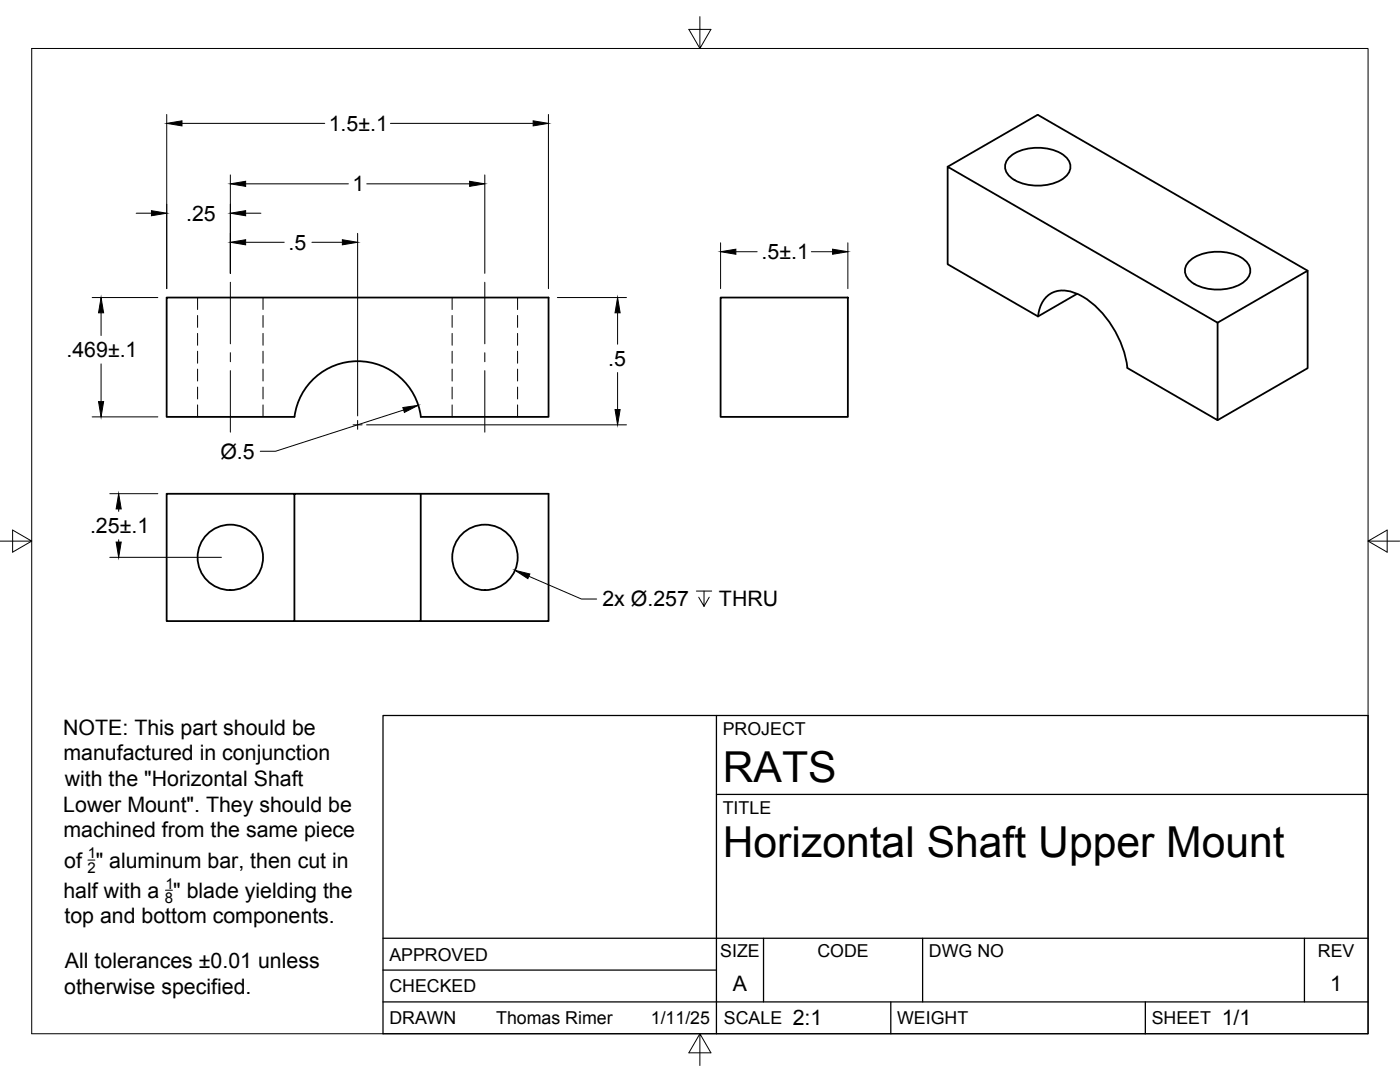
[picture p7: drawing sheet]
<svg xmlns="http://www.w3.org/2000/svg" width="279mm" height="216mm" viewBox="0 0 279 216" stroke-linecap="round" stroke-linejoin="round" font-family="sans-serif">
<defs><g id="words">
<g font-size="8.5">
<text x="144.3" y="156">RATS</text>
<text x="144.3" y="171">Horizontal Shaft Upper Mount</text>
</g>
<g font-size="4.3">
<text x="65.6" y="26.1">1.5±.1</text>
<text x="70.3" y="38.2">1</text>
<text x="37.1" y="44">.25</text>
<text x="57.6" y="49.8">.5</text>
<text x="152" y="51.7">.5±.1</text>
<text x="13.3" y="71.3">.469±.1</text>
<text x="121.4" y="73">.5</text>
<text x="44" y="91.5">Ø.5</text>
<text x="18" y="106.4">.25±.1</text>
<text x="120.2" y="121">2x Ø.257</text>
<text x="143.5" y="121">THRU</text>
<text x="12.6" y="146.6">NOTE: This part should be</text>
<text x="12.7" y="151.7">manufactured in conjunction</text>
<text x="12.6" y="161.9">Lower Mount&quot;. They should be</text>
<text x="12.9" y="156.8">with the &quot;Horizontal Shaft</text>
<text x="12.7" y="167">machined from the same piece</text>
<text x="12.8" y="173.1">of &quot; aluminum bar, then cut in</text>
<text x="12.7" y="179.2">half with a &quot; blade yielding the</text>
<text x="12.9" y="184.2">top and bottom components.</text>
<text x="13" y="193.2">All tolerances ±0.01 unless</text>
<text x="146.3" y="197.7">A</text>
<text x="265.5" y="197.7">1</text>
<text x="12.8" y="198.4">otherwise specified.</text>
<text x="158.2" y="204.6">2:1</text>
<text x="243.8" y="204.6">1/1</text>
</g>
<g font-size="3.5">
<text x="144.3" y="146.6">PROJECT</text>
<text x="144.3" y="162.3">TITLE</text>
<text x="77.7" y="191.7">APPROVED</text>
<text x="143.7" y="191">SIZE</text>
<text x="163.1" y="191">CODE</text>
<text x="185.4" y="191">DWG NO</text>
<text x="263" y="191">REV</text>
<text x="77.7" y="198">CHECKED</text>
<text x="77.7" y="204.4">DRAWN</text>
<text x="99" y="204.4">Thomas Rimer</text>
<text x="129.9" y="204.4">1/11/25</text>
<text x="144.5" y="204.4">SCALE</text>
<text x="179" y="204.4">WEIGHT</text>
<text x="229.8" y="204.4">SHEET</text>
</g>
<g font-size="3">
<text x="17.5" y="171.3">1</text>
<text x="17.5" y="174.1">2</text>
<text x="33" y="177.3">1</text>
<text x="32.9" y="180.2">8</text>
</g>
</g></defs>
<g fill="none" stroke="#000" stroke-width=".36">
<path d="M189.1 33.3l18-10.4 53.9 31.1M201.7 31.1a9.7 9.7 0 0 1 10.8 0 2.58 2.58 0 0 1 0 4.3 9.7 9.7 0 0 1-10.8 0 2.58 2.58 0 0 1 0-4.3zM143.8 59.4h25.4v23.8h-25.4zM214.9 58.6l-7.7 4.5-18.1-10.4v-19.4l53.9 31.1M237.6 51.9a9.7 9.7 0 0 1 10.8 0 2.58 2.58 0 0 1 0 4.3 9.7 9.7 0 0 1-10.8 0 2.58 2.58 0 0 1 0-4.3zM207.2 63.1a5.3 5.3 0 0 1 3.8-5 8 8 0 0 1 6.1 1.8 20.5 20.5 0 0 1 7.9 13.5M243 64.4v19.4l-18-10.4M243 64.4l18-10.4v19.5l-18 10.3M58.8 98.5v25.4h-25.5v-25.4h76.2v25.4h-25.5M84 98.5v25.4h-25.2M84 83.2a12.7 12.7 0 0 0-12.6-11.1 12.7 12.7 0 0 0-12.6 11.1h-25.5v-23.8h76.2v23.8h-25.5"/>
<circle cx="46" cy="111.2" r="6.5"/>
<circle cx="96.8" cy="111.2" r="6.5"/>
</g>
<g fill="none" stroke="#000" stroke-width=".2">
<path d="M6.3 9.7h266.7v196.6h-266.7zM139.7 3.3v6.4l2.2-3.8h-4.4l2.2 3.8M33.3 22.8v34.8M36.3 24.6h28.5M46 34.9v19.6M49 36.7h20.5M73.2 36.7h20.5M77.9 24.6h28.5M96.8 34.9v19.6M109.5 22.8v34.8M18.4 59.4h13.1M27.2 42.5h3"/>
<path d="M39.4 59.4v2.4M46 56.3v12.3M49 48.3h7.7M49 42.5h3.1M52.5 59.4v2.4M62.3 48.3h6M71.4 46.6v36.4M90.2 59.4v2.4M96.8 56.3v12.3M103.3 59.4v2.4M111.2 59.4h13.8M143.8 48.5v9.1"/>
<path d="M146.9 50.2h4.2M161.9 50.2h4.3M169.2 48.5v9.1M20.2 62.4v4.6M20.2 72.6v7.5M39.4 62.9v2.4M39.4 66.5v2.4M39.4 70.1v2.4M39.4 73.7v2.3M39.4 77.2v2.4M46 70.4v1.8M46 74v12.2"/>
<path d="M52.5 62.9v2.4M52.5 66.5v2.4M52.5 70.1v2.4M52.5 73.7v2.3M52.5 77.2v2.4M90.2 62.9v2.4M90.2 66.5v2.4M90.2 70.1v2.4M90.2 73.7v2.3M90.2 77.2v2.4M96.8 70.4v1.8M96.8 74v12.2"/>
<path d="M103.3 62.9v2.4M103.3 66.5v2.4M103.3 70.1v2.4M103.3 73.7v2.3M103.3 77.2v2.4M123.3 62.4v6.3M123.3 74.3v7.4M18.4 83.2h13.1M21.9 98.5h9.6M39.4 80.8v2.4M52.5 80.8v2.4M70.5 84.8h1.8"/>
<path d="M71.4 83.9v1.8M73.2 84.8h51.8M80.6 81.8l-25.6 8.2h-3.1M90.2 80.8v2.4M103.3 80.8v2.4M0 108h6.3l-3.8-2.2v4.4l3.8-2.2M21.9 111.2h22.3M23.7 101.6v.4M23.7 107.7v.5M105.6 115l10.4 4.5h3.1M139 117.9h3M140.5 117.9v3.1l-1.1-1.8"/>
<path d="M141.5 119.2l-1 1.8M273 108l3.8 2.2v-4.4l-3.8 2.2h6.4M17.5 171.6h1.4M33 177.6h1.4M139.7 206.3l-2.2 3.8h4.4l-2.2-3.8v6.3"/>
</g>
<path d="M76.4 142.8h196.6v63.5h-196.6zM143 158.5h130M143 142.8v63.5M76.4 199.9h196.6M76.4 193.6h66.6M76.4 187.2h196.6M152.4 187.2v12.7M177.8 199.9v6.4M184.1 187.2v12.7M228.6 199.9v6.4M260.3 187.2v12.7" fill="none" stroke="#000" stroke-width=".25"/>
<g fill="#000" stroke="#000" stroke-width=".2">
<path d="M33.3 24.6l3-.5v1zM46 36.7l3-.5v1zM93.7 36.2l3.1 .5-3.1 .5zM106.4 24.1l3.1 .5-3.1 .5zM30.2 42l3.1 .5-3.1 .6zM46 48.3l3-.5v1.1zM46 42.5l3-.5v1.1zM68.3 47.8l3.1 .5-3.1 .6zM143.8 50.2l3.1-.5v1zM166.2 49.7l3 .5-3 .5zM20.2 59.4l.5 3h-1zM123.3 59.4l.5 3h-1.1z"/>
<path d="M19.7 80.1h1l-.5 3.1zM80.4 81.3l3.1-.4-2.8 1.4zM122.7 81.7h1.1l-.5 3.1zM23.2 108.2h1l-.5 3zM23.7 98.5l.5 3.1h-1zM102.8 113.8l2.9 .7-.4 1z"/>
</g>
<use href="#words"/>
</svg>
